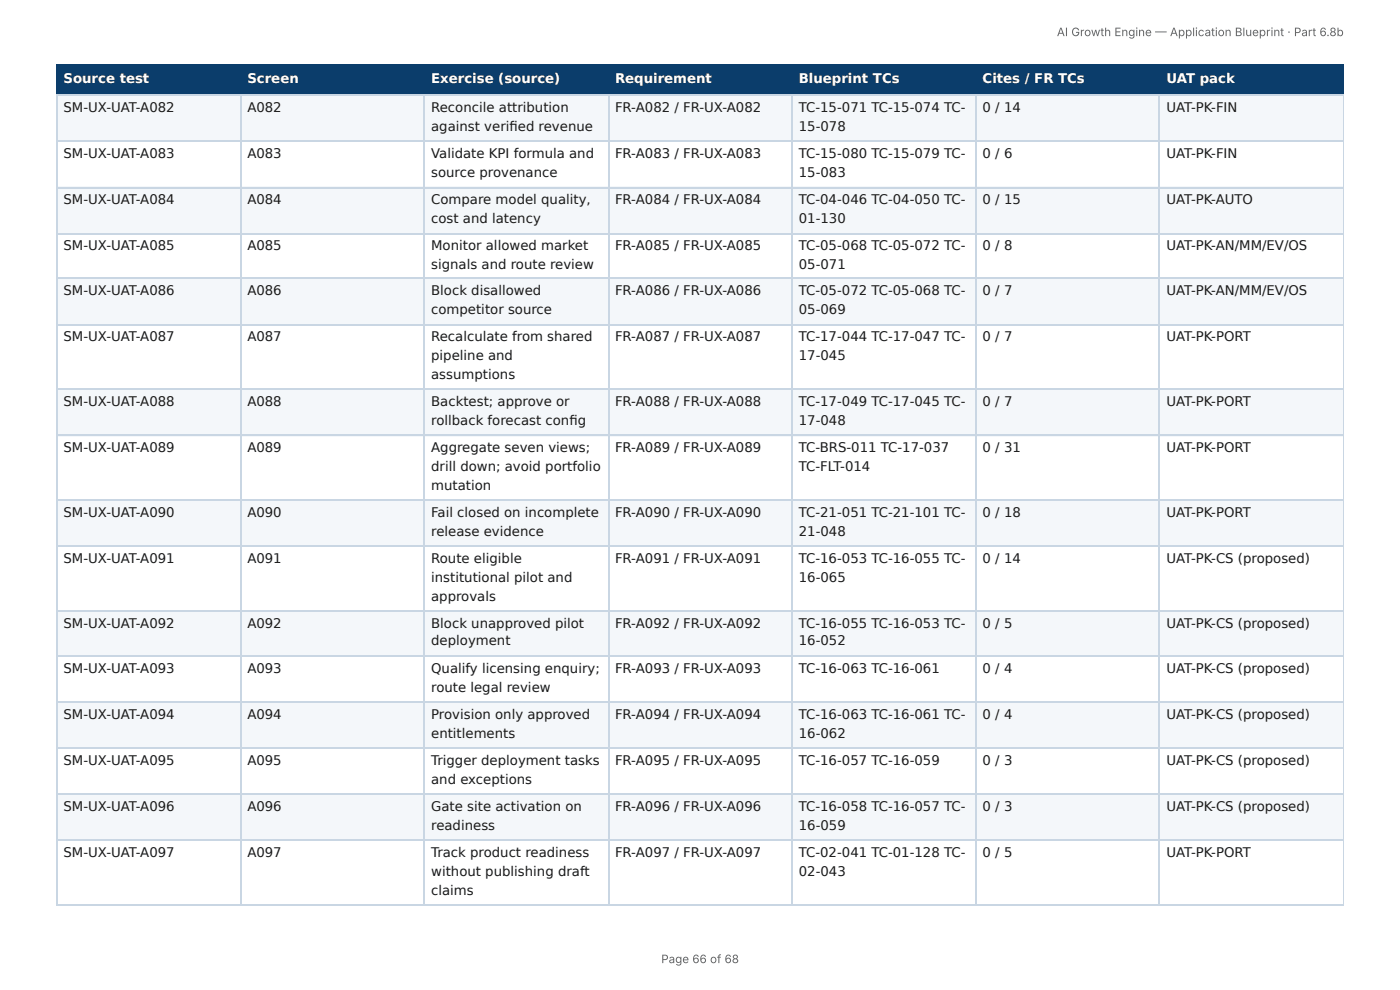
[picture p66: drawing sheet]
<svg xmlns="http://www.w3.org/2000/svg" width="297mm" height="210mm" viewBox="0 0 297 210" stroke-linecap="round" stroke-linejoin="round" font-family="sans-serif">
<defs><g id="words">
<g font-size="2.8" fill="#fff">
<text x="13.5" y="17.7">Source test</text>
<text x="52.5" y="17.7">Screen</text>
<text x="91.6" y="17.7">Exercise (source)</text>
<text x="130.6" y="17.7">Requirement</text>
<text x="169.7" y="17.7">Blueprint TCs</text>
<text x="208.7" y="17.7">Cites / FR TCs</text>
<text x="247.7" y="17.7">UAT pack</text>
</g>
<g font-size="2.8" fill="#1a1a1a">
<text x="13.5" y="23.8">SM-UX-UAT-A082</text>
<text x="52.5" y="23.8">A082</text>
<text x="91.6" y="23.8">Reconcile attribution</text>
<text x="130.6" y="23.8">FR-A082 / FR-UX-A082</text>
<text x="169.7" y="23.8">TC-15-071 TC-15-074 TC-</text>
<text x="208.7" y="23.8">0 / 14</text>
<text x="247.7" y="23.8">UAT-PK-FIN</text>
<text x="91.6" y="27.8">against verifi ed revenue</text>
<text x="169.7" y="27.8">15-078</text>
<text x="13.5" y="33.6">SM-UX-UAT-A083</text>
<text x="52.5" y="33.6">A083</text>
<text x="91.6" y="33.6">Validate KPI formula and</text>
<text x="130.6" y="33.6">FR-A083 / FR-UX-A083</text>
<text x="169.7" y="33.6">TC-15-080 TC-15-079 TC-</text>
<text x="208.7" y="33.6">0 / 6</text>
<text x="247.7" y="33.6">UAT-PK-FIN</text>
<text x="91.6" y="37.6">source provenance</text>
<text x="169.7" y="37.6">15-083</text>
<text x="13.5" y="43.4">SM-UX-UAT-A084</text>
<text x="52.5" y="43.4">A084</text>
<text x="91.6" y="43.4">Compare model quality,</text>
<text x="91.6" y="47.4">cost and latency</text>
<text x="130.6" y="43.4">FR-A084 / FR-UX-A084</text>
<text x="169.7" y="43.4">TC-04-046 TC-04-050 TC-</text>
<text x="169.7" y="47.4">01-130</text>
<text x="208.7" y="43.4">0 / 15</text>
<text x="247.7" y="43.4">UAT-PK-AUTO</text>
<text x="13.5" y="53.2">SM-UX-UAT-A085</text>
<text x="52.5" y="53.2">A085</text>
<text x="91.6" y="53.2">Monitor allowed market</text>
<text x="130.6" y="53.2">FR-A085 / FR-UX-A085</text>
<text x="169.7" y="53.2">TC-05-068 TC-05-072 TC-</text>
<text x="208.7" y="53.2">0 / 8</text>
<text x="247.7" y="53.2">UAT-PK-AN/MM/EV/OS</text>
<text x="91.6" y="57.1">signals and route review</text>
<text x="169.7" y="57.1">05-071</text>
<text x="13.5" y="62.7">SM-UX-UAT-A086</text>
<text x="52.5" y="62.7">A086</text>
<text x="91.6" y="62.7">Block disallowed</text>
<text x="130.6" y="62.7">FR-A086 / FR-UX-A086</text>
<text x="169.7" y="62.7">TC-05-072 TC-05-068 TC-</text>
<text x="208.7" y="62.7">0 / 7</text>
<text x="247.7" y="62.7">UAT-PK-AN/MM/EV/OS</text>
<text x="91.6" y="66.7">competitor source</text>
<text x="169.7" y="66.7">05-069</text>
<text x="13.5" y="72.5">SM-UX-UAT-A087</text>
<text x="52.5" y="72.5">A087</text>
<text x="91.6" y="72.5">Recalculate from shared</text>
<text x="91.6" y="76.5">pipeline and</text>
<text x="130.6" y="72.5">FR-A087 / FR-UX-A087</text>
<text x="169.7" y="72.5">TC-17-044 TC-17-047 TC-</text>
<text x="169.7" y="76.5">17-045</text>
<text x="208.7" y="72.5">0 / 7</text>
<text x="247.7" y="72.5">UAT-PK-PORT</text>
<text x="91.6" y="80.4">assumptions</text>
<text x="13.5" y="86.3">SM-UX-UAT-A088</text>
<text x="52.5" y="86.3">A088</text>
<text x="91.6" y="86.3">Backtest; approve or</text>
<text x="130.6" y="86.3">FR-A088 / FR-UX-A088</text>
<text x="169.7" y="86.3">TC-17-049 TC-17-045 TC-</text>
<text x="208.7" y="86.3">0 / 7</text>
<text x="247.7" y="86.3">UAT-PK-PORT</text>
<text x="91.6" y="90.2">rollback forecast confi g</text>
<text x="169.7" y="90.2">17-048</text>
<text x="13.5" y="96">SM-UX-UAT-A089</text>
<text x="52.5" y="96">A089</text>
<text x="91.6" y="96">Aggregate seven views;</text>
<text x="91.6" y="100">drill down; avoid portfolio</text>
<text x="130.6" y="96">FR-A089 / FR-UX-A089</text>
<text x="169.7" y="96">TC-BRS-011 TC-17-037</text>
<text x="169.7" y="100">TC-FLT-014</text>
<text x="208.7" y="96">0 / 31</text>
<text x="247.7" y="96">UAT-PK-PORT</text>
<text x="91.6" y="104">mutation</text>
<text x="13.5" y="109.8">SM-UX-UAT-A090</text>
<text x="52.5" y="109.8">A090</text>
<text x="91.6" y="109.8">Fail closed on incomplete</text>
<text x="91.6" y="113.8">release evidence</text>
<text x="130.6" y="109.8">FR-A090 / FR-UX-A090</text>
<text x="169.7" y="109.8">TC-21-051 TC-21-101 TC-</text>
<text x="169.7" y="113.8">21-048</text>
<text x="208.7" y="109.8">0 / 18</text>
<text x="247.7" y="109.8">UAT-PK-PORT</text>
<text x="13.5" y="119.6">SM-UX-UAT-A091</text>
<text x="52.5" y="119.6">A091</text>
<text x="91.6" y="119.6">Route eligible</text>
<text x="130.6" y="119.6">FR-A091 / FR-UX-A091</text>
<text x="169.7" y="119.6">TC-16-053 TC-16-055 TC-</text>
<text x="208.7" y="119.6">0 / 14</text>
<text x="247.7" y="119.6">UAT-PK-CS (proposed)</text>
<text x="91.6" y="123.6">institutional pilot and</text>
<text x="169.7" y="123.6">16-065</text>
<text x="91.6" y="127.5">approvals</text>
<text x="13.5" y="133.3">SM-UX-UAT-A092</text>
<text x="52.5" y="133.3">A092</text>
<text x="91.6" y="133.3">Block unapproved pilot</text>
<text x="91.6" y="137.1">deployment</text>
<text x="130.6" y="133.3">FR-A092 / FR-UX-A092</text>
<text x="169.7" y="133.3">TC-16-055 TC-16-053 TC-</text>
<text x="169.7" y="137.1">16-052</text>
<text x="208.7" y="133.3">0 / 5</text>
<text x="247.7" y="133.3">UAT-PK-CS (proposed)</text>
<text x="13.5" y="142.9">SM-UX-UAT-A093</text>
<text x="52.5" y="142.9">A093</text>
<text x="91.6" y="142.9">Qualify licensing enquiry;</text>
<text x="130.6" y="142.9">FR-A093 / FR-UX-A093</text>
<text x="169.7" y="142.9">TC-16-063 TC-16-061</text>
<text x="208.7" y="142.9">0 / 4</text>
<text x="247.7" y="142.9">UAT-PK-CS (proposed)</text>
<text x="91.6" y="146.8">route legal review</text>
<text x="13.5" y="152.7">SM-UX-UAT-A094</text>
<text x="52.5" y="152.7">A094</text>
<text x="91.6" y="152.7">Provision only approved</text>
<text x="130.6" y="152.7">FR-A094 / FR-UX-A094</text>
<text x="169.7" y="152.7">TC-16-063 TC-16-061 TC-</text>
<text x="208.7" y="152.7">0 / 4</text>
<text x="247.7" y="152.7">UAT-PK-CS (proposed)</text>
<text x="91.6" y="156.6">entitlements</text>
<text x="169.7" y="156.6">16-062</text>
<text x="13.5" y="162.5">SM-UX-UAT-A095</text>
<text x="52.5" y="162.5">A095</text>
<text x="91.6" y="162.5">Trigger deployment tasks</text>
<text x="91.6" y="166.4">and exceptions</text>
<text x="130.6" y="162.5">FR-A095 / FR-UX-A095</text>
<text x="169.7" y="162.5">TC-16-057 TC-16-059</text>
<text x="208.7" y="162.5">0 / 3</text>
<text x="247.7" y="162.5">UAT-PK-CS (proposed)</text>
<text x="13.5" y="172.2">SM-UX-UAT-A096</text>
<text x="52.5" y="172.2">A096</text>
<text x="91.6" y="172.2">Gate site activation on</text>
<text x="130.6" y="172.2">FR-A096 / FR-UX-A096</text>
<text x="169.7" y="172.2">TC-16-058 TC-16-057 TC-</text>
<text x="208.7" y="172.2">0 / 3</text>
<text x="247.7" y="172.2">UAT-PK-CS (proposed)</text>
<text x="91.6" y="176.2">readiness</text>
<text x="169.7" y="176.2">16-059</text>
<text x="13.5" y="182">SM-UX-UAT-A097</text>
<text x="52.5" y="182">A097</text>
<text x="91.6" y="182">Track product readiness</text>
<text x="130.6" y="182">FR-A097 / FR-UX-A097</text>
<text x="169.7" y="182">TC-02-041 TC-01-128 TC-</text>
<text x="208.7" y="182">0 / 5</text>
<text x="247.7" y="182">UAT-PK-PORT</text>
<text x="91.6" y="186">without publishing draft</text>
<text x="91.6" y="190">claims</text>
<text x="169.7" y="186">02-043</text>
</g>
<g font-size="2.5" fill="#666">
<text x="224.5" y="7.7">AI Growth Engine — Application Blueprint · Part 6.8b</text>
<text x="140.4" y="204.5">Page 66 of 68</text>
</g>
</g></defs>
<g fill="#0b3d6b">
<path d="M12.2 14h38.9v6.1h-38.9z"/>
<path d="M51.1 14h39.1v6.1h-39.1z"/>
<path d="M90.2 14h38.9v6.1h-38.9z"/>
<path d="M129.1 14h39.2v6.1h-39.2z"/>
<path d="M168.3 14h38.9v6.1h-38.9z"/>
<path d="M207.2 14h39.1v6.1h-39.1z"/>
<path d="M246.3 14h39.1v6.1h-39.1z"/>
</g>
<g fill="#f4f7fa">
<path d="M12.2 20.1h38.9v9.8h-38.9z"/>
<path d="M51.1 20.1h39.1v9.8h-39.1z"/>
<path d="M90.2 20.1h38.9v9.8h-38.9z"/>
<path d="M129.1 20.1h39.2v9.8h-39.2z"/>
<path d="M168.3 20.1h38.9v9.8h-38.9z"/>
<path d="M207.2 20.1h39.1v9.8h-39.1z"/>
<path d="M246.3 20.1h39.1v9.8h-39.1z"/>
<path d="M12.2 39.7h38.9v9.8h-38.9z"/>
<path d="M51.1 39.7h39.1v9.8h-39.1z"/>
<path d="M90.2 39.7h38.9v9.8h-38.9z"/>
<path d="M129.1 39.7h39.2v9.8h-39.2z"/>
<path d="M168.3 39.7h38.9v9.8h-38.9z"/>
<path d="M207.2 39.7h39.1v9.8h-39.1z"/>
<path d="M246.3 39.7h39.1v9.8h-39.1z"/>
<path d="M12.2 59.3h38.9v9.8h-38.9z"/>
<path d="M51.1 59.3h39.1v9.8h-39.1z"/>
<path d="M90.2 59.3h38.9v9.8h-38.9z"/>
<path d="M129.1 59.3h39.2v9.8h-39.2z"/>
<path d="M168.3 59.3h38.9v9.8h-38.9z"/>
<path d="M207.2 59.3h39.1v9.8h-39.1z"/>
<path d="M246.3 59.3h39.1v9.8h-39.1z"/>
<path d="M12.2 82.8h38.9v9.8h-38.9z"/>
<path d="M51.1 82.8h39.1v9.8h-39.1z"/>
<path d="M90.2 82.8h38.9v9.8h-38.9z"/>
<path d="M129.1 82.8h39.2v9.8h-39.2z"/>
<path d="M168.3 82.8h38.9v9.8h-38.9z"/>
<path d="M207.2 82.8h39.1v9.8h-39.1z"/>
<path d="M246.3 82.8h39.1v9.8h-39.1z"/>
<path d="M12.2 106.1h38.9v9.8h-38.9z"/>
<path d="M51.1 106.1h39.1v9.8h-39.1z"/>
<path d="M90.2 106.1h38.9v9.8h-38.9z"/>
<path d="M129.1 106.1h39.2v9.8h-39.2z"/>
<path d="M168.3 106.1h38.9v9.8h-38.9z"/>
<path d="M207.2 106.1h39.1v9.8h-39.1z"/>
<path d="M246.3 106.1h39.1v9.8h-39.1z"/>
<path d="M12.2 129.6h38.9v9.8h-38.9z"/>
<path d="M51.1 129.6h39.1v9.8h-39.1z"/>
<path d="M90.2 129.6h38.9v9.8h-38.9z"/>
<path d="M129.1 129.6h39.2v9.8h-39.2z"/>
<path d="M168.3 129.6h38.9v9.8h-38.9z"/>
<path d="M207.2 129.6h39.1v9.8h-39.1z"/>
<path d="M246.3 129.6h39.1v9.8h-39.1z"/>
<path d="M12.2 149.2h38.9v9.8h-38.9z"/>
<path d="M51.1 149.2h39.1v9.8h-39.1z"/>
<path d="M90.2 149.2h38.9v9.8h-38.9z"/>
<path d="M129.1 149.2h39.2v9.8h-39.2z"/>
<path d="M168.3 149.2h38.9v9.8h-38.9z"/>
<path d="M207.2 149.2h39.1v9.8h-39.1z"/>
<path d="M246.3 149.2h39.1v9.8h-39.1z"/>
<path d="M12.2 168.8h38.9v9.5h-38.9z"/>
<path d="M51.1 168.8h39.1v9.5h-39.1z"/>
<path d="M90.2 168.8h38.9v9.5h-38.9z"/>
<path d="M129.1 168.8h39.2v9.5h-39.2z"/>
<path d="M168.3 168.8h38.9v9.5h-38.9z"/>
<path d="M207.2 168.8h39.1v9.5h-39.1z"/>
<path d="M246.3 168.8h39.1v9.5h-39.1z"/>
</g>
<path d="M11.9 13.9h273.5M12 13.8v6.6M51.2 13.8v6.6M90.1 13.8v6.6M129.2 13.8v6.6M168.1 13.8v6.6M207.3 13.8v6.6M246.2 13.8v6.6M11.9 20.2h273.5" fill="none" stroke="#0b3d6b" stroke-width=".26"/>
<path d="M285.3 13.8v6.6" fill="none" stroke="#0b3d6b" stroke-width=".21"/>
<g fill="none" stroke="#c9d6e3" stroke-width=".26">
<path d="M11.9 20.2h273.5M11.9 30h273.5M11.9 39.8h273.5M12 20.4v171.7M51.2 20.4v171.7M90.1 20.4v171.7M129.2 20.4v171.7M168.1 20.4v171.7M207.3 20.4v171.7M246.2 20.4v171.7M11.9 49.6h273.5M11.9 59.1h273.5"/>
<path d="M11.9 68.9h273.5M11.9 82.7h273.5M11.9 92.5h273.5M11.9 106.2h273.5M11.9 116h273.5M11.9 129.8h273.5M11.9 139.3h273.5M11.9 149.1h273.5M11.9 158.9h273.5M11.9 168.7h273.5M11.9 178.5h273.5M11.9 192.2h273.5"/>
</g>
<path d="M285.3 20.4v171.7" fill="none" stroke="#c9d6e3" stroke-width=".21"/>
<use href="#words"/>
</svg>
